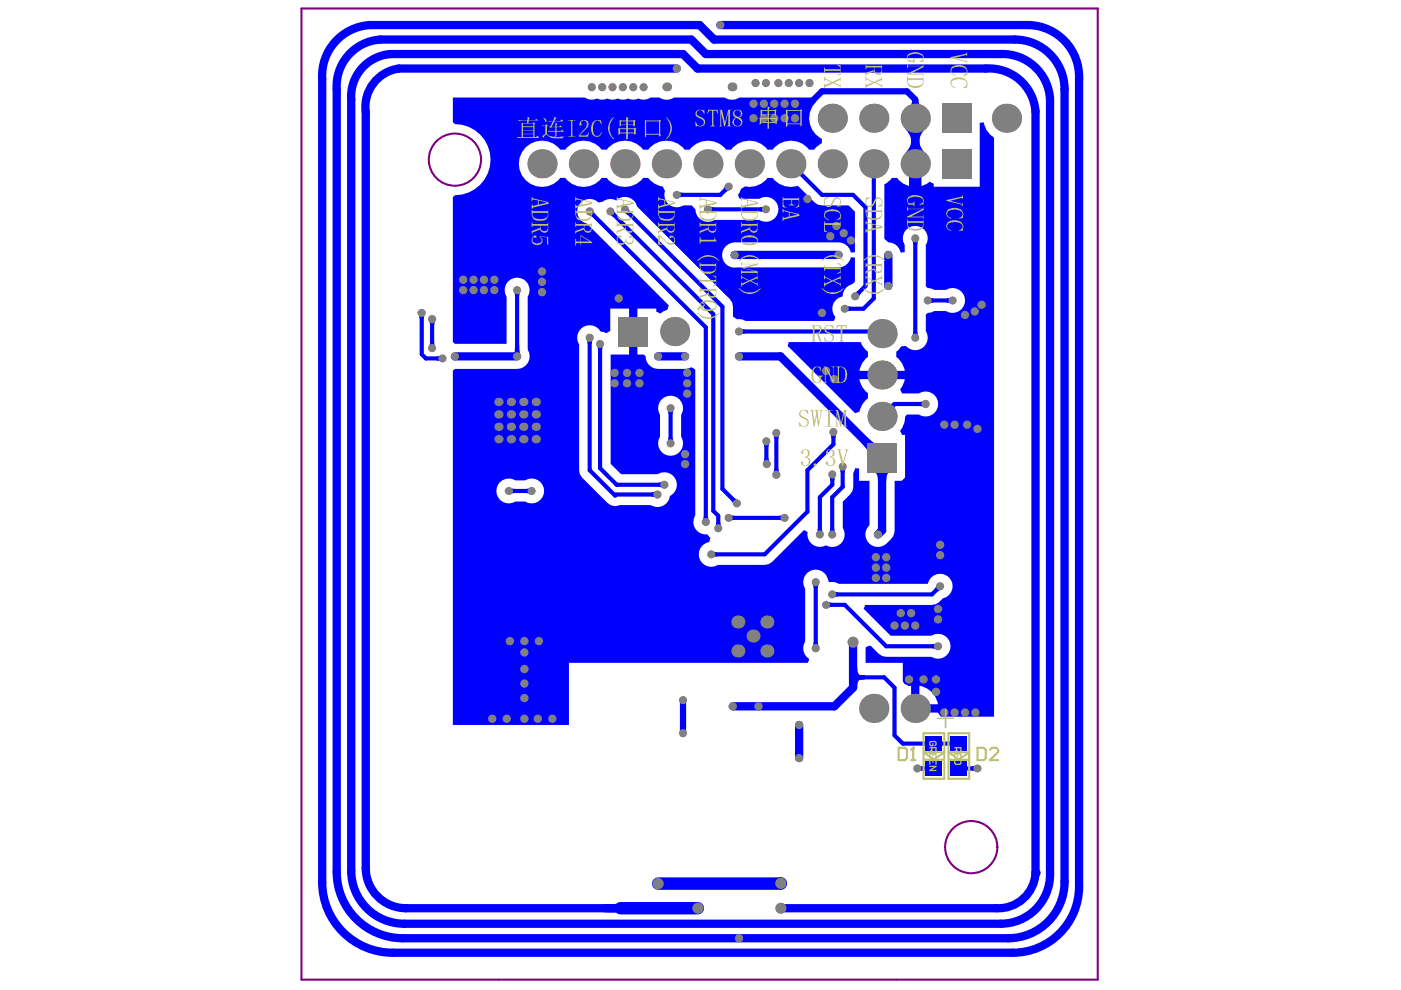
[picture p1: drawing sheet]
<svg xmlns="http://www.w3.org/2000/svg" width="297mm" height="210mm" viewBox="0 0 297 210" stroke-linecap="round" stroke-linejoin="round" font-family="sans-serif">
<g fill="none" stroke="#800080" stroke-width=".44">
<path d="M63.9 1.8h168.8v205.9h-168.8z"/>
<circle cx="96.5" cy="33.9" r="5.5"/>
<circle cx="205.9" cy="179.6" r="5.5"/>
</g>
<g fill="#00f">
<path d="M200.7 63.3l.6-.2v1.2l-.6-.2z"/>
<path d="M195.1 162.3l.7 .2v.9l-.7 .1z"/>
<path d="M197.6 136.6l.7-.2v1.2l-.7-.1z"/>
<path d="M195 85.2l.6-.2v1.3l-.6-.2z"/>
<path d="M193.6 70.3h.9l.2 .7h-1.3z"/>
<path d="M197.3 63.1l.7 .2v.8l-.7 .2z"/>
<path d="M193.4 51.2h1.3l-.2 .6h-.9z"/>
<path d="M193.4 21.1h1.3l.1 .7 .2 .3h-1.9l.2-.3z"/>
<path d="M185.3 100.2h3.5a1.12 1.12 0 0 0-.9 1.4v.3h-1.8a1.61 1.61 0 0 0-.7-1.7z"/>
<path d="M188.7 85.6h.2l.4-.3 .7 .7-.3 .4v.3z"/>
<path d="M181.7 141.4a1.61 1.61 0 0 0 .8 1.8h.1v.8a1.12 1.12 0 0 0-.8 1.5l-.1 .3-1.7-2.2z"/>
<path d="M181.5 143l1.9 .2v.8l-1.9 .2z"/>
<path d="M178.1 99.5h1.2l-.2 .7h-.9z"/>
<path d="M179.7 64.9l.7 .1v.9l-.7 .2z"/>
<path d="M172.5 136.1h.9l.2 .7h-1.3z"/>
<path d="M175.8 127.6l.6 .2v.9l-.6 .1z"/>
<path d="M177.1 125.4l.6 .2v.9l-.6 .1z"/>
<path d="M172.3 124h1.3l-.2 .7h-.9z"/>
<path d="M173.4 112.1h.9l.1 .6h-1.2z"/>
<path d="M176 112.1h.9l.2 .6h-1.3z"/>
<path d="M175.9 101.2h1.2l-.2 .6h-.9z"/>
<path d="M176.1 92.2h1.2l-.2 .7h-.8z"/>
<path d="M165.1 109.4l.6-.2v1.2l-.6-.2z"/>
<path d="M164.2 99.4h.8l.2 .6h-1.2z"/>
<path d="M164 92.4h1.2l-.2 .7h-.8z"/>
<path d="M162 97.2l.9-.1 .2 .6-1.2 .1z"/>
<path d="M161.9 94.2h1.2l-.2 .6h-.9z"/>
<path d="M157.3 69.7l.6 .2v.8l-.6 .2z"/>
<path d="M161.1 43.9l.7-.1v1.2l-.7-.2z"/>
<path d="M155 106.1l.7-.6 .5 .4-.8 .8z"/>
<path d="M155.1 109.2l.6 .2v.8l-.6 .2z"/>
<path d="M150.7 43.8l.7 .1v.9l-.7 .2z"/>
<path d="M144.1 40.7l.7 .2v.9l-.7 .1z"/>
<path d="M138.1 104.4l.7-.2v1.3l-.7-.2z"/>
<path d="M139.6 102.3l.6-.1v1.2l-.6-.2z"/>
<path d="M132.5 45.3l.9-.9 .3 .6-.6 .6z"/>
<path d="M129.4 45.7l.9-.9 .3 .6-.6 .6z"/>
<path d="M124.4 72.2h1.2l-.1 .7h-.9z"/>
<path d="M126.6 73.5h1.2l-.1 .7h-.9z"/>
<path d="M125 45.7l.9-.9 .4 .6-.7 .6z"/>
<path d="M109.2 73h.9l.2 1.9h-1.3z"/>
<path d="M109.2 74.3h.9l.2 .6h-1.3z"/>
<path d="M109 62.1h1.2l-.1 .7h-.9z"/>
<path d="M91.2 72.5h.9l.1 .7h-1.2z"/>
<path d="M88.8 67h1.2l-.1 .6h-.9z"/>
<path d="M181.3 62l.6-.4 .6 .6-.3 .6z"/>
<path d="M151.8 110.7h.9l.2 .7h-1.2z"/>
<path d="M151.4 116.9l.7 .2v.9l-.7 .1z"/>
<path d="M153.6 39.6l.9 .8-.6 .4-.6-.7z"/>
<path d="M111.5 103.7l.6-.2v1.2l-.6-.2z"/>
<path d="M108.5 103.5l.6 .2v.8l-.6 .2z"/>
<path d="M91 68.3h1.2l-.1 .6h-.9z"/>
<path d="M92.5 75.6l.7-.2v1.2l-.7-.2z"/>
<path d="M206 162.5l.6-.2v1.2l-.6-.1z"/>
<path d="M182.7 94l1.2-1.3 .7 .7a1.46 1.46 0 0 0 1.8 .6l-2.5 2.5 .1-.2a2.61 2.61 0 0 0-1.3-2.3z"/>
<path d="M191.9 27.3h4.3a3.7 3.7 0 0 0-1.3 2.6h-1.7a3.7 3.7 0 0 0-1.3-2.6z"/>
<path d="M193.2 29.9h1.7a3.7 3.7 0 0 0 1.3 2.6h-4.3a3.7 3.7 0 0 0 1.3-2.6z"/>
<path d="M149.2 109.4h.9l.2 .7h-1.3z"/>
<path d="M127.9 191.7l2.7-.1v1.9l-2.7-.1z"/>
<path d="M141.7 92.7h.9l.2 .7h-1.2z"/>
<path d="M141.6 87.2h1.2l-.2 .6h-.9z"/>
<path d="M198.5 124.3l.8 .9-.6 .3-.6-.6z"/>
<path d="M96 20.7v5.2l.5 .4a7.5 7.5 0 0 1 7.5 7.6 7.5 7.5 0 0 1-7.5 7.5l-.5 .4v30.7l.5 .4h10.9l-.1-10.1a2.64 2.64 0 0 1 2.4-3.9 2.64 2.64 0 0 1 2.2 4v11.2a2.72 2.72 0 0 1-2.3 4.1h-13.1l-.5 .4v75.1h24.6v-13.2h50.7l.2-.8a2.61 2.61 0 0 1-.8-3.7v-11.3a2.65 2.65 0 0 1 1.2-3.7 2.65 2.65 0 0 1 3.6 1.7l.2 .7 1.4 .1 .7 .3 19-.1a2.64 2.64 0 0 1 4.4-1.3 2.64 2.64 0 0 1-1.3 4.5l-1.5 1.2-.8 .2h-14.2l-.3 .8 5.7 5.7 8.8-.1a2.64 2.64 0 0 1 3.9 2.4 2.64 2.64 0 0 1-4 2.2h-9.6l-.9-.2-.7-.5-1.7-1.7-1 .3-.1 .2v3.1h7.9v4l.3 .4 1 .6 .5-.1v4.8h.9v.9h4.8l.6 .9h11.3v-122.8l-.9-.7-.8-1-.5-1.5h-.9v13.6h-9.7v-.6l-.9-.5-.6 .5-1.1 .5v-4.8h-2.7v4.8l-1.1-.5-1-.8-.4-.5h-1.1l-.4 .5-1.2 .9v11.5l.8 .8 .7 .1a2.6 2.6 0 0 1 1.9 2h.9v-1.6a2.64 2.64 0 0 1 2.3-4 2.64 2.64 0 0 1 2.2 4v8.8l.4 .4 1.4 .4h2.5a2.64 2.64 0 0 1 4 2.2 2.64 2.64 0 0 1-4 2.2h-2.5l-1.4 .4-.4 .4v3.5a2.64 2.64 0 0 1-.6 3.5 2.64 2.64 0 0 1-3.6-.3l-1 .1-1.1 1.1v1.1l.5 .3 .8 1.1 .5 1.5h-9.6l.6-1.5 .7-1.1 .5-.3v-1.1l-.5-.4-.7-1-.3-.7h-15.3l-.2 .9 14.3 14.2 .9-.3 .6-1.5 .7-1 .5-.3v-1.2a4.4 4.4 0 0 1-1.8-2.9h9.6l-.5 1.6-.5 .5 .5 .9h3.6a2.65 2.65 0 0 1 4 2.3 2.65 2.65 0 0 1-4.1 2.2h-2.5l-.4 .4-.1 1.3-.5 1.1-.5 .6 .5 .9h.6v9.7h-2.2v10.5a4.2 4.2 0 0 1-3.6 3.6 2.66 2.66 0 0 1-2.4-1.7 2.66 2.66 0 0 1 .7-3l-.1-9.4h-2.2v-2.6h-.8l-.4 1v2.9l-.2 .9-.5 .7-1.5 1.6v5.6a2.64 2.64 0 0 1-.4 3.2 2.64 2.64 0 0 1-3.2 .4 2.63 2.63 0 0 1-2.8-.1 2.63 2.63 0 0 1-1.1-2.7l-.7-.4-6.8 6.7-.7 .5-.9 .2h-9.9a2.63 2.63 0 0 1-3.9-1.3 2.63 2.63 0 0 1 2.1-3.6l.2-.9-.6-.7a2.62 2.62 0 0 1-2.6-1.2 2.62 2.62 0 0 1 0-2.8v-31l-.8-.4-1.3 .3-6.5-.1a2.66 2.66 0 0 1-1.9-2.5l-.4-.4h-1.4v-9.8h4v.7l.9 .4 .6-.5 .9-.3 .3-1-17.5-17.3a2.66 2.66 0 0 1-1.6-3.9 2.66 2.66 0 0 1 4.2-.6l1.2-.4a2.6 2.6 0 0 1 2.6 0 2.64 2.64 0 0 1 4.4 1.3l19.6 19.6 .5 .8 .2 .8v2.1l.9 .6h1.1l.7 .4h18.6l.4-.9a2.66 2.66 0 0 1 1.6-4.4 2.62 2.62 0 0 1 2-2.5l.6-.6v-5.1l-.9-.1v.2a2.66 2.66 0 0 1-2.6 2l-22 .1a2.68 2.68 0 0 1-2.7-2.8 2.68 2.68 0 0 1 2.7-2.6l22.7 .1a2.6 2.6 0 0 1 1.9 2h.9v-8.6l-1.4-1.3h-5.6l-.9-.2-.7-.5-3.5-3.5-.3 .1a4.8 4.8 0 0 1-5.1-1.8h-1.1l-.3 .5a4.8 4.8 0 0 1-4.4 1.3 1.69 1.69 0 0 0-1.2 1.4l-.3 .4 .4 .8h4.1a2.64 2.64 0 0 1 4 2.3 2.64 2.64 0 0 1-4 2.2l-9.6 .1a2.65 2.65 0 0 1-4-2.3l-.7-.8h-1.8a2.63 2.63 0 0 1-3-.2 2.63 2.63 0 0 1-.9-2.9l-.5-1a4.4 4.4 0 0 1-3-1.8h-1.2l-.3 .5a4.9 4.9 0 0 1-7.3-.5h-1.1l-.4 .5a4.9 4.9 0 0 1-7.3-.5h-1.1l-.4 .5a4.9 4.9 0 0 1-7.1-.1 4.9 4.9 0 0 1 .4-7.1 4.9 4.9 0 0 1 7.1 .7h1.1l.3-.4a4.9 4.9 0 0 1 7.4 .4h1.1l.3-.4a4.9 4.9 0 0 1 7.3 .4h1.2l.3-.4a4.9 4.9 0 0 1 7.3 .4h1.1l.4-.4a4.9 4.9 0 0 1 7.3 .4h1.1l.4-.4a4.9 4.9 0 0 1 7.3 .4h1.1l.4-.4a4.9 4.9 0 0 1 7.3 .4h1.1l.4-.4 1.3-.9v-1l-.3-.1a4.9 4.9 0 0 1-1-7.7l-.3-.9h-16a2.63 2.63 0 0 1-3 0h-10.8l-.2 .1a2.68 2.68 0 0 1-2.9-.1l-2 .1a2.57 2.57 0 0 1-2.4 .1 2.45 2.45 0 0 1-2.2 0 2.45 2.45 0 0 1-2.2 0 2.45 2.45 0 0 1-2.2 0 2.45 2.45 0 0 1-2.2 0 2.52 2.52 0 0 1-2.6-.2zM140.3 84.7a2.64 2.64 0 0 1 3.5-.2 2.64 2.64 0 0 1 .6 3.4v4.7a2.64 2.64 0 0 1-2.2 4 2.64 2.64 0 0 1-2.3-4v-4.7a2.62 2.62 0 0 1 .4-3.2zM123.1 69.7a2.66 2.66 0 0 1 4.2 .6l1.2 .3 .9-.4v-4.8h4v9.8h-3.9v23.1l2.2 2.2h7.7a2.64 2.64 0 0 1 3.8 1 2.64 2.64 0 0 1-1.2 3.7 2.62 2.62 0 0 1-4 1.9h-6.6a2.18 2.18 0 0 1-2.6-.4l-5.4-5.4-.4-.7-.2-.9v-26.7a2.62 2.62 0 0 1 .3-3.3zM106 102.2a2.62 2.62 0 0 1 3.3-.3h2a2.64 2.64 0 0 1 4.1 2.2 2.64 2.64 0 0 1-4.1 2.2h-2a2.64 2.64 0 0 1-3.5-.6 2.64 2.64 0 0 1 .2-3.5zM194.9 145.4a4.7 4.7 0 0 1 4 3.9h-4z"/>
</g>
<g fill="none" stroke="#00f" stroke-width="1.8">
<path d="M68.3 16.7v170.3M71.4 18.9v166M144.8 11.5l3.1 3M225.7 18.9v168.1M228.8 16.7v171.3M74.5 21.1v163.5M77.5 23.8v160.2M194.1 25.1v9.6M222.6 21.1v164.3M155.8 54v.1M188.3 54v6.6M204.2 56.2v.9"/>
<path d="M205 66.3l-.4 .5M207.2 60.2v4.8M208.1 60.2v4.8M187 97.1v15.3l-.9 .9M180.9 136.1v9.7M169.4 153.7v7"/>
</g>
<g fill="none" stroke="#00f" stroke-width=".88">
<path d="M154.5 39.6l-1.8 1.7M180.9 41.3l2.6 2.6v16.7l-2.2 2.2M194.1 50.5v21.1M89 66.3h.4v8.8l.9 .9M91.6 67.7v6.1M109.6 61.5v14.1M125 71.6v28.1M127.2 72.9v26.4M151.2 66.6v41.7l1.1 1.1v2.6M153.2 65v38.7l3 3M179.1 65.5h4M186.6 70.3l.4 .4"/>
<path d="M142.2 86.5v7.5M162.5 93.6l.1 4.8M164.6 91.8v8.9M176.7 91.6v2.6M178.7 98.9v4.3M189.7 85.7l-2.7 2.6M130.6 104.9l-.2 .2M130.8 102.8h.1M176.4 105.4v7.9M176.5 100.6v2.2l-2.7 2.6v7.9M192.7 100.1v.9M194.9 101l-1.5 1.5h-.6"/>
<path d="M172.9 123.4v14M187.5 143.6l2.2 2.2v10.1l1.7 1.8M194.5 162.9h3.5"/>
</g>
<path d="M194.1 21.1v4M144.8 148.4v7.1" fill="none" stroke="#00f" stroke-width="1.3"/>
<path d="M165.6 187.3h-.1" fill="none" stroke="#00f" stroke-width="2.6"/>
<circle cx="219.6" cy="185.1" r=".88" fill="#00f"/>
<g fill="none" stroke="#00f" stroke-width=".88">
<path d="M167.7 34.7l6.6 6.6h6.6M185.3 34.7v28.6l-2.2 2.2M125 44.8l24.6 24.6v41.3M129.4 44.8l21.8 21.8M132.5 44.4l20.7 20.6M143.5 41.3h9.2M150.1 44.4h12.3M90.3 76h3.5M156.7 70.3h29.9M196.7 63.7h5.3M125 99.7l5.4 5.4M127.2 99.3l3.6 3.5"/>
<path d="M176.7 94.2l-5.5 5.5v8.8l-9.1 9h-11.3M189.7 85.7h6.6M107.9 104.1h4.8M130.6 104.9h8.8M130.8 102.8h10.1M154.5 109.8h11.9M178.7 103.2l-2.3 2.2M192.2 103.3v5.6M192.7 101l-2.2 2.2M193.4 102.5l-1.2 1.2M175.1 128.2h4l8.8 8.8h11M199.3 124.3l-1.7 1.7h-21.2"/>
<path d="M180.9 143.6h6.6M191.4 157.7h11.9M203.3 162.9h3.9"/>
</g>
<g fill="none" stroke="#00f" stroke-width="1.8">
<path d="M68.3 16.7a10.8 10.8 0 0 1 10.1-11.4h69.9l3.1 3.1h63.8a10.5 10.5 0 0 1 10.5 10.5M71.4 18.9a9.9 9.9 0 0 1 9.2-10.5h66l3 3.1h62.5a10.1 10.1 0 0 1 10.5 9.6M143.5 14.5h-58.9a8.2 8.2 0 0 0-7.1 9.3M144.8 11.5h-62a9 9 0 0 0-8.3 9.6M147.9 14.5h61.1a9.9 9.9 0 0 1 10.6 9.2v161.4a7.9 7.9 0 0 1-8.3 7.5h-45.7M152.7 5.3h65.5a11 11 0 0 1 10.6 11.4M155.8 54h22M204.2 56.2l3.9 4M204.2 57.1l3 3.1M96.5 75.6h13.1M139.5 75.6h5.8M156.7 75.6h8.8l21.5 21.5"/>
<path d="M207.2 65l-1.3 1.3h-.9M208.1 65l-1.7 1.8h-1.8M180.9 145.8l-4 4h-21.5M68.3 187a15 15 0 0 0 15 15h131.4a14 14 0 0 0 14.1-14M71.4 184.9a14 14 0 0 0 14 14h128.3a12 12 0 0 0 12-11.9M74.5 184.6a11.2 11.2 0 0 0 11.2 11.3h126.5a10.5 10.5 0 0 0 10.4-10.5M77.5 184a8.5 8.5 0 0 0 8.6 8.6h45.4"/>
</g>
<path d="M194.1 21.1l-1.8-1.7h-18l-4 3.9" fill="none" stroke="#00f" stroke-width="1.3"/>
<path d="M131.5 192.6h16.5M139.5 187.3h26" fill="none" stroke="#00f" stroke-width="2.6"/>
<g fill="#808080">
<circle cx="196.3" cy="85.7" r=".88"/>
<circle cx="165" cy="17.6" r=".88"/>
<circle cx="162.4" cy="17.6" r=".88"/>
<circle cx="171.6" cy="17.6" r=".88"/>
<circle cx="169.4" cy="17.6" r=".88"/>
<circle cx="167.2" cy="17.6" r=".88"/>
<circle cx="160.2" cy="17.6" r=".88"/>
<circle cx="140.9" cy="102.8" r=".88"/>
<circle cx="139.4" cy="104.9" r=".88"/>
<circle cx="114.9" cy="57.6" r=".88"/>
<circle cx="200.2" cy="151.1" r=".88"/>
<circle cx="202.4" cy="151.1" r=".88"/>
<circle cx="204.6" cy="151.1" r=".88"/>
<circle cx="206.8" cy="151.1" r=".88"/>
<circle cx="131.2" cy="63.3" r=".88"/>
<circle cx="114.9" cy="59.8" r=".88"/>
<circle cx="114.9" cy="61.9" r=".88"/>
<circle cx="98.2" cy="59.3" r=".88"/>
<circle cx="98.2" cy="61.5" r=".88"/>
<circle cx="100.4" cy="61.5" r=".88"/>
<circle cx="100.4" cy="59.3" r=".88"/>
<circle cx="102.6" cy="59.3" r=".88"/>
<circle cx="102.6" cy="61.5" r=".88"/>
<circle cx="104.8" cy="59.3" r=".88"/>
<circle cx="125.5" cy="18.5" r=".88"/>
<circle cx="127.7" cy="18.5" r=".88"/>
<circle cx="129.9" cy="18.5" r=".88"/>
<circle cx="132.1" cy="18.5" r=".88"/>
<circle cx="134.3" cy="18.5" r=".88"/>
<circle cx="136.5" cy="18.5" r=".88"/>
<circle cx="194.5" cy="162.9" r=".87"/>
<circle cx="207.2" cy="162.9" r=".87"/>
<circle cx="89.4" cy="66.3" r=".87"/>
<circle cx="91.6" cy="67.7" r=".88"/>
<circle cx="91.6" cy="73.8" r=".87"/>
<circle cx="93.8" cy="76" r=".87"/>
<circle cx="159.8" cy="22" r=".88"/>
<circle cx="162" cy="22" r=".88"/>
<circle cx="164.2" cy="22" r=".88"/>
<circle cx="166.4" cy="22" r=".88"/>
<circle cx="168.6" cy="22" r=".88"/>
<circle cx="159.8" cy="25.1" r=".88"/>
<circle cx="162" cy="25.1" r=".88"/>
<circle cx="164.2" cy="25.1" r=".88"/>
<circle cx="166.4" cy="25.1" r=".88"/>
<circle cx="168.6" cy="25.1" r=".88"/>
<circle cx="150.1" cy="44.4" r=".87"/>
<circle cx="132.5" cy="44.4" r=".87"/>
<circle cx="125" cy="44.8" r=".88"/>
<circle cx="154.5" cy="39.6" r=".87"/>
<circle cx="143.5" cy="41.3" r=".87"/>
<circle cx="125" cy="71.6" r=".88"/>
<circle cx="162.4" cy="44.4" r=".87"/>
<circle cx="129.4" cy="44.8" r=".87"/>
<circle cx="127.2" cy="72.9" r=".87"/>
<circle cx="204.6" cy="66.8" r=".88"/>
<circle cx="206.7" cy="66" r=".88"/>
<circle cx="96.5" cy="75.6" r=".88"/>
<circle cx="152.7" cy="5.3" r=".87"/>
<circle cx="143.5" cy="14.5" r=".88"/>
<circle cx="175.1" cy="78.6" r=".88"/>
<circle cx="176.9" cy="80.4" r=".88"/>
<circle cx="174.3" cy="66.3" r=".88"/>
<circle cx="178.9" cy="49.4" r=".88"/>
<circle cx="180.4" cy="51" r=".88"/>
<circle cx="176" cy="50.1" r=".88"/>
<circle cx="171.2" cy="42.2" r=".88"/>
<circle cx="177.3" cy="47.9" r=".88"/>
<circle cx="188.3" cy="60.6" r=".87"/>
<circle cx="188.3" cy="54" r=".87"/>
<circle cx="194.1" cy="50.5" r=".87"/>
<circle cx="179.1" cy="65.5" r=".87"/>
<circle cx="149.6" cy="110.7" r=".87"/>
<circle cx="162.6" cy="98.4" r=".88"/>
<circle cx="162.5" cy="93.6" r=".87"/>
<circle cx="156.7" cy="70.3" r=".87"/>
<circle cx="155.8" cy="54.1" r=".87"/>
<circle cx="156.7" cy="75.6" r=".87"/>
<circle cx="164.6" cy="100.7" r=".88"/>
<circle cx="164.6" cy="91.8" r=".87"/>
<circle cx="181.3" cy="62.8" r=".87"/>
<circle cx="177.8" cy="54" r=".88"/>
<circle cx="176.7" cy="91.6" r=".87"/>
<circle cx="199.3" cy="115.5" r=".88"/>
<circle cx="145.3" cy="96.3" r=".88"/>
<circle cx="160.8" cy="149.8" r=".88"/>
<circle cx="155.4" cy="149.8" r=".88"/>
<circle cx="173.8" cy="113.3" r=".87"/>
<circle cx="172.9" cy="123.4" r=".87"/>
<circle cx="175.1" cy="128.2" r=".87"/>
<circle cx="176.4" cy="126" r=".87"/>
<circle cx="176.4" cy="113.3" r=".87"/>
<circle cx="145.7" cy="79.1" r=".88"/>
<circle cx="145.7" cy="81.3" r=".88"/>
<circle cx="145.7" cy="83.5" r=".88"/>
<circle cx="145.3" cy="98.4" r=".88"/>
<circle cx="142.2" cy="86.5" r=".87"/>
<circle cx="142.2" cy="94" r=".87"/>
<circle cx="135.6" cy="79.1" r=".88"/>
<circle cx="132.9" cy="79.1" r=".88"/>
<circle cx="130.3" cy="79.1" r=".88"/>
<circle cx="130.3" cy="81.3" r=".88"/>
<circle cx="132.9" cy="81.3" r=".88"/>
<circle cx="135.6" cy="81.3" r=".88"/>
<circle cx="185.7" cy="122.5" r=".88"/>
<circle cx="187.9" cy="122.5" r=".88"/>
<circle cx="185.7" cy="118.1" r=".88"/>
<circle cx="187.9" cy="118.1" r=".88"/>
<circle cx="185.7" cy="120.3" r=".88"/>
<circle cx="187.9" cy="120.3" r=".88"/>
<circle cx="199.3" cy="117.7" r=".88"/>
<circle cx="191.9" cy="132.6" r=".88"/>
<circle cx="189.7" cy="132.6" r=".88"/>
<circle cx="191" cy="130" r=".88"/>
<circle cx="193.2" cy="130" r=".88"/>
<circle cx="194.1" cy="132.6" r=".88"/>
<circle cx="198.9" cy="129.1" r=".88"/>
<circle cx="198.9" cy="131.3" r=".88"/>
<circle cx="198.4" cy="146.7" r=".88"/>
<circle cx="195.8" cy="144" r=".88"/>
<circle cx="198.4" cy="144" r=".88"/>
<circle cx="139.5" cy="187.3" r="1.19"/>
<circle cx="148" cy="192.6" r="1.19"/>
<circle cx="165.6" cy="192.6" r="1.19"/>
<circle cx="165.6" cy="187.3" r="1.19"/>
<circle cx="180.9" cy="136.1" r="1.19"/>
<circle cx="144.8" cy="155.5" r=".87"/>
<circle cx="144.8" cy="148.4" r=".87"/>
<circle cx="169.4" cy="160.7" r=".87"/>
<circle cx="169.4" cy="153.7" r=".87"/>
<circle cx="112.7" cy="104.1" r=".87"/>
<circle cx="107.9" cy="104.1" r=".87"/>
<circle cx="198.9" cy="137" r=".87"/>
<circle cx="156.2" cy="106.7" r=".87"/>
<circle cx="154.5" cy="109.8" r=".87"/>
<circle cx="166.4" cy="109.8" r=".87"/>
<circle cx="152.3" cy="112" r=".87"/>
<circle cx="172.9" cy="137.4" r=".88"/>
<circle cx="150.8" cy="117.5" r=".87"/>
<circle cx="178.7" cy="98.9" r=".87"/>
<circle cx="176.5" cy="100.6" r=".87"/>
<circle cx="109.6" cy="75.6" r=".88"/>
<circle cx="109.6" cy="61.5" r=".87"/>
<circle cx="139.5" cy="75.6" r=".87"/>
<circle cx="145.3" cy="75.6" r=".87"/>
<circle cx="186.1" cy="113.3" r=".87"/>
<circle cx="156.7" cy="198.9" r=".88"/>
<circle cx="199.3" cy="124.3" r=".87"/>
<circle cx="114.3" cy="135.9" r=".88"/>
<circle cx="111.2" cy="135.9" r=".88"/>
<circle cx="108.1" cy="135.9" r=".88"/>
<circle cx="111.2" cy="138.3" r=".88"/>
<circle cx="111.2" cy="152.4" r=".88"/>
<circle cx="114" cy="152.4" r=".88"/>
<circle cx="117.1" cy="152.4" r=".88"/>
<circle cx="107.4" cy="152.4" r=".88"/>
<circle cx="104.4" cy="152.4" r=".88"/>
<circle cx="111.2" cy="148" r=".88"/>
<circle cx="111.2" cy="144.9" r=".88"/>
<circle cx="111.2" cy="141.9" r=".88"/>
<circle cx="192.7" cy="144" r=".88"/>
<circle cx="194.1" cy="71.6" r=".87"/>
<circle cx="196.7" cy="63.7" r=".87"/>
<circle cx="202" cy="63.7" r=".87"/>
<circle cx="208.1" cy="64.6" r=".88"/>
<circle cx="104.8" cy="61.5" r=".88"/>
<circle cx="200.2" cy="90" r=".88"/>
<circle cx="202.4" cy="90" r=".88"/>
<circle cx="207.2" cy="90.9" r=".88"/>
<circle cx="205" cy="90" r=".88"/>
<circle cx="159.7" cy="134.9" r="1.38"/>
<circle cx="111" cy="93.1" r=".88"/>
<circle cx="111" cy="85.2" r=".88"/>
<circle cx="111" cy="87.9" r=".88"/>
<circle cx="105.7" cy="93.1" r=".88"/>
<circle cx="105.7" cy="85.2" r=".88"/>
<circle cx="105.7" cy="87.9" r=".88"/>
<circle cx="155.2" cy="18.4" r=".95"/>
<circle cx="141.4" cy="18.4" r=".95"/>
<circle cx="111" cy="90.5" r=".88"/>
<circle cx="105.7" cy="90.5" r=".88"/>
<circle cx="113.6" cy="93.1" r=".88"/>
<circle cx="108.3" cy="93.1" r=".88"/>
<circle cx="113.6" cy="85.2" r=".88"/>
<circle cx="113.6" cy="87.9" r=".88"/>
<circle cx="108.3" cy="85.2" r=".88"/>
<circle cx="108.3" cy="87.9" r=".88"/>
<circle cx="213.4" cy="25.1" r="3.1"/>
<circle cx="187" cy="70.7" r="3.1"/>
<circle cx="187" cy="79.5" r="3.1"/>
<circle cx="187" cy="88.3" r="3.1"/>
<circle cx="185.3" cy="25.1" r="3.1"/>
<circle cx="194.1" cy="25.1" r="3.1"/>
<circle cx="162.6" cy="131.9" r="1.38"/>
<circle cx="156.4" cy="138" r="1.38"/>
<circle cx="162.6" cy="138" r="1.38"/>
<circle cx="156.4" cy="131.9" r="1.38"/>
<circle cx="113.6" cy="90.5" r=".88"/>
<circle cx="108.3" cy="90.5" r=".88"/>
<circle cx="185.3" cy="150.2" r="3.1"/>
<circle cx="194.1" cy="150.2" r="3.1"/>
<circle cx="185.3" cy="34.7" r="3.1"/>
<circle cx="194.1" cy="34.7" r="3.1"/>
<circle cx="158.9" cy="34.7" r="3.1"/>
<circle cx="167.7" cy="34.7" r="3.1"/>
<circle cx="150.1" cy="34.7" r="3.1"/>
<circle cx="123.7" cy="34.7" r="3.1"/>
<circle cx="132.5" cy="34.7" r="3.1"/>
<circle cx="141.3" cy="34.7" r="3.1"/>
<circle cx="143.1" cy="70.3" r="3.1"/>
<circle cx="176.5" cy="25.1" r="3.1"/>
<circle cx="176.5" cy="34.7" r="3.1"/>
<circle cx="114.9" cy="34.7" r="3.1"/>
</g>
<g fill="#808080">
<path d="M183.9 94h6.2v6.2h-6.2z" fill-rule="evenodd"/>
<path d="M131.1 67.2h6.3v6.2h-6.3z" fill-rule="evenodd"/>
<path d="M199.7 22h6.3v6.2h-6.3z" fill-rule="evenodd"/>
<path d="M199.7 31.6h6.3v6.2h-6.3z" fill-rule="evenodd"/>
</g>
<g fill="#00f">
<path d="M201.5 161.4h3.5v3.1h-3.5z" fill-rule="evenodd"/>
<path d="M201.5 156.1h3.5v3.1h-3.5z" fill-rule="evenodd"/>
<path d="M196.3 161.4h3.5v3.1h-3.5z" fill-rule="evenodd"/>
<path d="M196.3 156.1h3.5v3.1h-3.5z" fill-rule="evenodd"/>
</g>
<path d="M195.8 155.5h4.4v9.6h-4.4zM195.8 159.5l2.3 1.6M196 159.5h4.1M200.2 159.5l-2.3 1.6M201.1 155.5h4.4v9.6h-4.4zM201.1 159.5l2.3 1.6M201.2 159.5h4.2M205.5 159.5l-2.3 1.6M195.9 161.1h4.2M201.2 161.1h4.2" fill="none" stroke="#c0c073" stroke-width=".44"/>
<g fill="#c0c073">
<path d="M165.9 41.8h.2v.3h3.3v-.3v2l-.7 .3v-.2l.7-.5-.1-1h-1.4v.7a.31 .31 0 0 0 .2 .3 .31 .31 0 0 0 .4 0v.2h-1.3v-.2a.35 .35 0 0 0 .4 0 .35 .35 0 0 0 .2-.4v-.6h-1.6l-.1 1 .2 .3 .5 .4-.9-.2z"/>
<path d="M165.9 44.3h.2l.1 .3 3.2 .8 .1 .4-3.3 .7-.1 .3h-.2v-.9h.2v.3l1.1-.3v-.9l-.8-.1a.2 .2 0 0 0-.2-.1 .2 .2 0 0 0-.1 .2h-.2zM167.4 45v.9l1.7-.4z"/>
</g>
<path d="M207.2 158.5h1.4l.4 .5v1.7l-.4 .5h-1.4zM209.9 159l.4-.5h.9l.4 .5v.4l-1.7 1.8h1.7" fill="none" stroke="#c0c073" stroke-width=".44"/>
<path d="M202.4 158.5h1.3v.7l-.2 .2h-.4l-.3-.2v-.7M202.8 159l-.4 .4M203.1 159.9v.4M202.4 160.7v-.8h1.3v.8M202.4 161.2h1.3v.6l-.2 .2h-.9l-.2-.2z" fill="none" stroke="#c0c073" stroke-width=".26"/>
<g fill="#c0c073">
<path d="M200.7 42.4l3.2-.7 .3-.3v.8l-.4-.2-2.4 .6 2.4 .7 .4-.3v.7l-.4-.3-3.1-.8z"/>
<path d="M200.8 44.6l.1-.1a2.48 2.48 0 0 1 3.2 .3l.2 .4v1l-.9 .2-.1-.2a.79 .79 0 0 0 .8-.8 .79 .79 0 0 0-.8-.8l-.3-.1a2.61 2.61 0 0 0-2.1 .5 .88 .88 0 0 0 .8 1.2l-.1 .2a1.16 1.16 0 0 1-.8-1.8z"/>
<path d="M200.8 47.2h.1a2.48 2.48 0 0 1 3.2 .2l.2 .5v.9l-.9 .2-.1-.2a.79 .79 0 0 0 .8-.8 .79 .79 0 0 0-.8-.8h-.3a2.61 2.61 0 0 0-2.1 .4 .88 .88 0 0 0 .8 1.2l-.1 .2a1.16 1.16 0 0 1-.8-1.8z"/>
<path d="M201.5 12.1l3.3-.7 .3-.3v.8l-.4-.2-2.4 .6 2.4 .7 .4-.3v.7l-.4-.3-3.2-.8z"/>
<path d="M201.7 14.3l.1-.1a2.48 2.48 0 0 1 3.2 .3l.1 .4v1l-.8 .2-.1-.2a.79 .79 0 0 0 .8-.8 .79 .79 0 0 0-.8-.8l-.3-.1a2.61 2.61 0 0 0-2.1 .5 .88 .88 0 0 0 .8 1.2l-.1 .2a1.16 1.16 0 0 1-.8-1.8z"/>
<path d="M201.7 16.9h.1a2.48 2.48 0 0 1 3.2 .2l.1 .5v.9l-.8 .2-.1-.2a.79 .79 0 0 0 .8-.8 .79 .79 0 0 0-.8-.8h-.3a2.61 2.61 0 0 0-2.1 .4 .88 .88 0 0 0 .8 1.2l-.1 .2a1.16 1.16 0 0 1-.8-1.8z"/>
</g>
<path d="M197.1 158.5h1.3v.7l-.2 .2h-.4l-.2-.2v-.7M197.6 159l-.5 .4M197.8 157.7v.4h-.5l-.2-.2v-.5l.2-.2h.9l.2 .2v.5l-.2 .2M197.8 159.9v.4M197.1 160.7v-.8h1.3v.8M197.1 162v-.8h1.3v.8M197.1 162.5h1.3l-1.3 .9h1.3M197.8 161.2v.4" fill="none" stroke="#c0c073" stroke-width=".26"/>
<g fill="#c0c073">
<path d="M192.5 41.9l.9-.5a2.35 2.35 0 0 1 2.3 .7l.2 .2-.2 .7 .2 .3-1 .2v-.2a.71 .71 0 0 0 .7-.4 .71 .71 0 0 0-.1-.8l-.3-.1a2.36 2.36 0 0 0-2.7 .3v.6l.3 .2h.7l.4-.4v1l-.3-.3h-1.1l.1-.1a1.2 1.2 0 0 1-.1-1.4z"/>
<path d="M192.3 43.9h.2l.1 .4h3l.2-.4v.6l-2.7 1.4h2.6l.1-.3v.9l-.2-.4h-3.3v-.2l3.1-1.5-2.8-.1-.1 .4h-.2z"/>
<path d="M192.5 11.6l.9-.4a2.35 2.35 0 0 1 2.3 .6l.2 .2-.2 .7 .2 .3-1 .2v-.2a.71 .71 0 0 0 .7-.4 .71 .71 0 0 0-.1-.8l-.3-.1a2.36 2.36 0 0 0-2.7 .3v.6l.3 .2h.7l.4-.4v1l-.3-.3h-1.1l.1-.1a1.2 1.2 0 0 1-.1-1.4z"/>
<path d="M192.3 13.6h.2l.1 .4h3l.2-.4v.6l-2.7 1.4h2.6l.1-.3v.9l-.2-.4h-3.3v-.2l3.1-1.5h-2.8l-.1 .3h-.2z"/>
<path d="M130.8 50.3l.4-.2a.28 .28 0 0 1 .4-.1 .28 .28 0 0 1 0 .4 .28 .28 0 0 1-.4-.1 .74 .74 0 0 0-.1 1 .74 .74 0 0 0 .9 .2l.4-.1 .2-.7h.2a.69 .69 0 0 0 .9 .8 .69 .69 0 0 0 .2-1.2h-.2a.22 .22 0 0 1-.3 0 .22 .22 0 0 1 0-.3 .22 .22 0 0 1 .3 .1 .89 .89 0 0 1 .6 1.1 .89 .89 0 0 1-1.2 .5l-.4-.5a1.02 1.02 0 0 1-1.4 .7 1.02 1.02 0 0 1-.5-1.5z"/>
<path d="M183.5 16.3h.2l.1 .4 1.5 .7 1.5-.7 .2-.4v.9l-.1-.2h-.2l-1.1 .5 1.2 .6 .2-.3v.8l-.2-.3-1.4-.7-1.7 .8v.3h-.2v-.9l.4 .2 1.2-.5-1.1-.6a.2 .2 0 0 0-.2 0 .2 .2 0 0 0-.1 .2h-.2z"/>
<path d="M174.7 14.3h.2v.4h3a.27 .27 0 0 0 .3-.3 .27 .27 0 0 0-.2-.3l-.6-.4 .8 .2v1.9l-.8 .2a.92 .92 0 0 0 .7-1h-3.1l-.1 .4h-.2z"/>
<path d="M174.7 16.3h.2l.1 .4 1.5 .7 1.6-.7 .1-.3v.8l-.1-.2h-.2l-1.1 .6 1.1 .5h.2l.1-.3v.8l-.1-.3-1.5-.6-1.7 .7v.3h-.2v-.9l.4 .2 1.2-.5-1.2-.6-.4 .2z"/>
<path d="M200.3 150.2h.4v2h1.6v.2h-1.6v2h-.4v-2h-1.7v-.2h1.7z"/>
<path d="M192.5 47.2a1.2 1.2 0 0 0 1.3 1.4 2.12 2.12 0 0 0 1.8-.7v-.7zM192.3 46.5h.2v.4h3.2l.1-.3v.9a1.36 1.36 0 0 1-1.5 1.4h-.2a1.47 1.47 0 0 1-1.7-1z"/>
<path d="M192.5 16.9a1.2 1.2 0 0 0 1.3 1.4 2.12 2.12 0 0 0 1.8-.6v-.8zM192.3 16.2h.2v.4h3.2l.1-.3v.9a1.36 1.36 0 0 1-1.5 1.4h-.2a1.47 1.47 0 0 1-1.7-1z"/>
<path d="M157.1 41.8h.2l.1 .3 3.2 .8 .1 .3-3.2 .8-.4 .3v-.9h.2v.2l1.1-.2v-.9l-1.1-.2v.3h-.2zM158.6 42.5v.9l1.7-.4z"/>
<path d="M157.3 45.2a.94 .94 0 0 0 1.1 1.2 1.9 1.9 0 0 0 2.1-.6v-.7zM157.1 44.5h.2v.3h3.3v-.3v1a1.42 1.42 0 0 1-1.7 1.3 1.56 1.56 0 0 1-1.6-.8l-.2-.5z"/>
<path d="M157.1 47.2h.2l.1 .3h3.1l.1-.3v1.2a.85 .85 0 0 1-.7 .9 .85 .85 0 0 1-.9-.7l-1.7 .7v.2h-.2v-.5l1.9-.7v-.4h-1.7v.2h-.2zM159.1 47.9v.4a.76 .76 0 0 0 .9 .7 .76 .76 0 0 0 .5-1.1z"/>
<path d="M157.4 50.7a.67 .67 0 0 0 .8 .8l1.2 .1 .6-.1a.53 .53 0 0 0 .6-.6 .53 .53 0 0 0-.7-.5l-1.6-.1zM157.4 50.3l.3-.2a2.82 2.82 0 0 1 2.9 .5 1.03 1.03 0 0 1-.9 1.3l-.5 .1a1.67 1.67 0 0 1-2.1-1z"/>
<path d="M130.8 41.8h.1l.1 .3 3.3 .8 .1 .3-3.3 .8-.3 .3v-.9h.1v.2l1.2-.2v-.9l-1.2-.2v.3h-.1zM132.2 42.5v.9l1.7-.4z"/>
<path d="M130.9 45.2a.94 .94 0 0 0 1.1 1.2 1.9 1.9 0 0 0 2.1-.6v-.7zM130.8 44.5h.1v.3h3.3l.1-.3v1a1.42 1.42 0 0 1-1.8 1.3 1.56 1.56 0 0 1-1.6-.8l-.1-.5z"/>
<path d="M130.8 47.2h.1l.1 .3h3.1l.2-.3v1.2a.85 .85 0 0 1-.7 .9 .85 .85 0 0 1-1-.7l-1.7 .7v.2h-.1v-.5l1.8-.7v-.4h-1.7v.2h-.1zM132.7 47.9v.4a.76 .76 0 0 0 1 .7 .76 .76 0 0 0 .4-1.1z"/>
<path d="M122 41.8h.1l.1 .3 3.3 .8 .1 .3-3.3 .8-.3 .3v-.9h.1v.2l1.2-.2v-.9l-1.2-.2v.3h-.1zM123.5 42.5v.9l1.6-.4z"/>
<path d="M122.1 45.2a.94 .94 0 0 0 1.1 1.2 1.9 1.9 0 0 0 2.1-.6v-.7zM122 44.5h.1v.3h3.3l.1-.3v1a1.42 1.42 0 0 1-1.8 1.3 1.56 1.56 0 0 1-1.6-.8l-.1-.5z"/>
<path d="M122 47.2h.1l.1 .3h3.1l.2-.3v1.2a.85 .85 0 0 1-.7 .9 .85 .85 0 0 1-1-.7l-1.7 .7v.2h-.1v-.5l1.8-.7v-.4h-1.7v.2h-.1zM123.9 47.9v.4a.76 .76 0 0 0 1 .7 .76 .76 0 0 0 .4-1.1z"/>
<path d="M122 50.7h.1l.1 .5h.9l.1-1.3 2.4 1.5v.1h-2.4v.6l-.1-.6h-.9l-.1 .6h-.1zM123.2 50.1v1.1h1.8z"/>
<path d="M183.5 13.7h.2v.3h3.2l.1-.3v1.1a.85 .85 0 0 1-.7 1.1 .85 .85 0 0 1-.9-.8l-1.6 .6-.1 .4h-.2v-.6l1.9-.7v-.5h-1.6l-.1 .4h-.2zM185.4 14.3v.5a.76 .76 0 0 0 .5 .7 .76 .76 0 0 0 .9-.2v-.2a.5 .5 0 0 0 0-.8z"/>
</g>
<path d="M190.5 158.5h1.4l.4 .5v1.7l-.4 .5h-1.4zM193.6 158.5v2.7M193.2 161.2h.9" fill="none" stroke="#c0c073" stroke-width=".44"/>
<circle cx="193.6" cy="158.5" r=".22" fill="#c0c073"/>
<path d="M193.6 158.5l-.4 .5" fill="none" stroke="#c0c073" stroke-width=".44"/>
<g fill="#c0c073">
<path d="M183 55.2l.4-.3a2.77 2.77 0 0 1 4.2 .2l.1 .1-.1 .1-.4-.2a3.3 3.3 0 0 0-4.1 .2z"/>
<path d="M183.5 58.4h.2l.1 .3 1.5 .7 1.6-.7 .1-.3v.9l-.1-.2h-.2l-1.1 .4 1.2 .7 .2-.3v.8l-.2-.4-1.4-.7-1.7 .9v.3h-.2v-.9l.4 .2 1.2-.6-1.1-.5a.2 .2 0 0 0-.2-.1 .2 .2 0 0 0-.1 .3h-.2z"/>
<path d="M183 61.2l.2-.1 .1 .2a3.2 3.2 0 0 0 3.3 .5l1-.7 .1 .1-.2 .3a2.76 2.76 0 0 1-2.8 .8l-.8-.3z"/>
<path d="M183.5 42l1-.2v.2a.83 .83 0 0 0-.8 .8 .83 .83 0 0 0 .8 .8 2.17 2.17 0 0 0 1-1.4 .94 .94 0 0 1 1.3-.1 .94 .94 0 0 1 .1 1.3l.2 .3-.9 .1v-.2a.76 .76 0 0 0 .7-.6 .76 .76 0 0 0-.5-.8h-.4l-.4 .5a1.36 1.36 0 0 1-1.4 1.2 1.06 1.06 0 0 1-.5-1.7z"/>
<path d="M174.7 42l1-.2v.2a.83 .83 0 0 0-.8 .8 .83 .83 0 0 0 .8 .8 2.17 2.17 0 0 0 1-1.4 .94 .94 0 0 1 1.3-.1 .94 .94 0 0 1 .1 1.3l.2 .3-.9 .1v-.2a.76 .76 0 0 0 .8-.6 .76 .76 0 0 0-.6-.8h-.4l-.4 .5a1.36 1.36 0 0 1-1.4 1.2 1.06 1.06 0 0 1-.5-1.7z"/>
<path d="M174.9 44.9l.3-.2a2.43 2.43 0 0 1 2.9 .3 1.66 1.66 0 0 1 .1 1.5h-.8a.84 .84 0 0 0 .7-.9 .84 .84 0 0 0-.9-.7l-.5-.1a1.43 1.43 0 0 0-1.8 .8l.2 .6 .7 .3a1.03 1.03 0 0 1-1-.5 1.03 1.03 0 0 1 .1-1.1z"/>
<path d="M174.7 47h.2v.3h3.2l.1-.3v.9l-.1-.2h-3.2v.9l.7 .7-.9-.2z"/>
<path d="M156.6 55.2l.4-.3a2.77 2.77 0 0 1 4.2 .2l.1 .1-.1 .1-.4-.2a3.3 3.3 0 0 0-4.1 .2z"/>
<path d="M157.1 55.7h.2l.1 .2h3.1l.1-.2v.5l-2.7 .6 2.7 .7v.6l-.1-.2h-3.1l-.1 .2h-.2v-.8h.2v.2h2.8l-3-.7 3-.8h-2.7l-.1 .3h-.2z"/>
<path d="M157.1 58.4h.2l.1 .3 1.5 .7 1.7-.7v-.3v.9v-.2h-.3l-1.1 .4 1.2 .7 .2-.3v.8l-.1-.4-1.4-.7-1.8 .9v.3h-.2v-.9l.4 .2 1.2-.6-1-.5a.2 .2 0 0 0-.3-.1 .2 .2 0 0 0-.1 .3h-.2z"/>
<path d="M156.6 61.2l.2-.1 .2 .2a3.2 3.2 0 0 0 3.2 .5l1-.7 .1 .1-.2 .3a2.76 2.76 0 0 1-2.7 .8l-.8-.3z"/>
<path d="M148.3 50.2h.2a.4 .4 0 0 0 .3 .6h2.5h.2l.1-.6 .1 .6 .2 .3-3.1 .1a.31 .31 0 0 0-.3 .2 .31 .31 0 0 0 0 .3h-.2z"/>
<path d="M147.6 23.5h.1a1.67 1.67 0 0 1 1.5-.1l.1-.1v.8a.87 .87 0 0 0-.7-.7 .87 .87 0 0 0-.9 .4 1.01 1.01 0 0 0 1 1.1 1 1 0 0 1 .7 1.3 1 1 0 0 1-1.4 .5l-.5 .2-.1-1.1h.1a.87 .87 0 0 0 .7 .9 .87 .87 0 0 0 1-.5 1.22 1.22 0 0 0-1-1.2l-.1-.1a.95 .95 0 0 1-.5-1.4z"/>
<path d="M150.2 23.3h1.9l.2 .8h-.2l-.2-.7h-.6l-.1 .2v2.9l.5 .3h-1.2l.5-.3v-3a.62 .62 0 0 0-.9 .6h-.2z"/>
<path d="M152.5 23.3h.6l.6 2.7 .7-2.7h.6l-.2 .1v3.2l.2 .2h-.9l.3-.2v-2.8l-.7 3h-.2l-.6-2.9v2.7l.2 .2h-.6l.2-.2v-3.2z"/>
<path d="M139.5 49.9l.5 .1 .9 .8a1.75 1.75 0 0 0 1.7 .7 .56 .56 0 0 0 .3-.8 .56 .56 0 0 0-.8-.2 .3 .3 0 0 1-.1-.4 .3 .3 0 0 1 .4-.1 .99 .99 0 0 1 .6 1.5 .99 .99 0 0 1-1.7-.1l-1.4-1.3v1.4l.5 .3v.2l-.9-.2z"/>
<path d="M112.9 50.2l.2-.1a.34 .34 0 0 1 .4-.2 .34 .34 0 0 1 .2 .5h-.1a.5 .5 0 0 0-.7 0 .5 .5 0 0 0 0 .7 1.08 1.08 0 0 0 1 .5 1.08 1.08 0 0 0 .9-.7l-.4-.8 1.8 .1v1.7l-.2-.1v-1.5l-1.4-.1a.97 .97 0 0 1 .3 1.3 .97 .97 0 0 1-1.3 .4 .99 .99 0 0 1-.7-1.6z"/>
<path d="M147.8 55.2l.4-.3a2.77 2.77 0 0 1 4.2 .2l.2 .1-.2 .1-.4-.2a3.3 3.3 0 0 0-4.1 .2z"/>
<path d="M148.3 59h.2l.1 .4h2.9a.42 .42 0 0 0 .2-.6 .42 .42 0 0 0-.5-.2l-.1-.2 .8 .2v1.9l-.8 .1a.65 .65 0 0 0 .6-.9h-3.2v.4h-.2z"/>
<path d="M147.8 66.5l.2-.1 .2 .2a3.2 3.2 0 0 0 4.2-.2l.2 .1-.3 .2a3.1 3.1 0 0 1-2.6 .8l-.9-.2z"/>
<path d="M172.3 78.2a1.17 1.17 0 0 1 1.5-.4l.1-.1 .1 1a.79 .79 0 0 0-1-.8 2.65 2.65 0 0 0-.4 2.8 .61 .61 0 0 0 .5 .4 .61 .61 0 0 0 .6-.3v-.9l-.3-.1v-.2h1.1v.2l-.4 .1v1.1h-.3a1.15 1.15 0 0 1-1.7-.9l-.1-.7z"/>
<path d="M174.6 77.7h.6l1.4 2.7v-2.5l-.3-.2h.8l-.4 .3v3.2l-1.6-3v2.8l.2 .2h-.8l.4-.2v-3.1z"/>
<path d="M174.9 69.3a1.61 1.61 0 0 1 1.7-.3v-.1l.1 .8-.1 .1a.77 .77 0 0 0-.7-.8 .77 .77 0 0 0-.8 .5 .89 .89 0 0 0 .8 1 1.01 1.01 0 0 1 .9 1.1 1.01 1.01 0 0 1-1 .9l-.4-.1h-.4l-.1 .1-.1-1a.96 .96 0 0 0 .7 .8 .96 .96 0 0 0 1-.3 1.07 1.07 0 0 0-1-1.3 1.01 1.01 0 0 1-.6-1.4z"/>
<path d="M177.4 68.9h2.1l.1 .8-.2-.2a.5 .5 0 0 0-.8-.3v3.1l.3 .1h-1l.3-.1v-3.2l-.6 .1-.3 .5z"/>
<path d="M170 95.6a.9 .9 0 0 1 1.4-.2 .9 .9 0 0 1-.2 1.5h-.2a1 1 0 0 1 .5 1.6 1 1 0 0 1-1.7-.4l.1-.1a.26 .26 0 0 1 .4-.1 .26 .26 0 0 1-.1 .4 .66 .66 0 0 0 .8 .4 .66 .66 0 0 0 .5-.8 .91 .91 0 0 0-1-1 .75 .75 0 0 0 .8-.7 .75 .75 0 0 0-.7-.8h-.1a.29 .29 0 0 0-.3 .3 .29 .29 0 0 0 .1 .3v.1a.22 .22 0 0 1-.2 .1 .22 .22 0 0 1-.2-.2z"/>
<path d="M175.2 95.7a.93 .93 0 0 1 1.3-.4 .93 .93 0 0 1 .2 1.4l-.4 .2a1.02 1.02 0 0 1 .5 1.7 1.02 1.02 0 0 1-1.7-.5h.1a.24 .24 0 0 1 .3-.3 .25 .25 0 0 1 0 .5 .59 .59 0 0 0 .5 .4 .59 .59 0 0 0 .6-.4 .93 .93 0 0 0 0-.9 .93 .93 0 0 0-.8-.5 .73 .73 0 0 0 .8-.9 .73 .73 0 0 0-1-.6l-.1 .4a.26 .26 0 0 1 0 .4 .26 .26 0 0 1-.4 0 .26 .26 0 0 1 .1-.4z"/>
<path d="M177.5 95.3h.9l-.3 .3 .7 2.4 .6-2.3-.2-.4h.7l-.3 .3-.8 3.2h-.2l-.8-3.4z"/>
<path d="M169.6 87.2h.1a1.67 1.67 0 0 1 1.5-.2l.1-.1v.9a.87 .87 0 0 0-.7-.7 .87 .87 0 0 0-.9 .4 1.01 1.01 0 0 0 1 1 1 1 0 0 1 .7 1.4 1 1 0 0 1-1.4 .5l-.5 .1-.1-1h.1a.87 .87 0 0 0 .7 .9 .87 .87 0 0 0 1-.6 1.22 1.22 0 0 0-1.1-1.1v-.1a.95 .95 0 0 1-.5-1.4z"/>
<path d="M171.8 86.9h.7l-.2 .3 .4 2.3 .3-1.7v-.7l-.2-.2h.7l-.2 .3 .3 2.2 .4-2.1-.3-.4h.7l-.2 .2-.6 3.3-.5-2.2-.4 2.2h-.2l-.4-3.2z"/>
<path d="M174.9 86.9h1.7l-.7 .2v3.2l.7 .1h-1.7l.7-.1v-3.2z"/>
<path d="M177.1 86.9h.6l.6 2.8 .6-2.8h.7l-.2 .2v3.2l.2 .1h-.8l.2-.1v-2.8l-.7 2.9h-.2l-.6-2.9v2.8l.2 .1h-.6l.3-.1v-3.2z"/>
<path d="M174.2 55.2l.4-.3a2.77 2.77 0 0 1 4.2 .2l.1 .1-.1 .1-.4-.2a3.3 3.3 0 0 0-4.1 .2z"/>
<path d="M174.7 56.4h.2v.3h3a.28 .28 0 0 0 .3-.2 .28 .28 0 0 0-.1-.3l-.7-.4 .8 .1v2l-.8 .1a.65 .65 0 0 0 .7-.9h-3.2v.3h-.2z"/>
<path d="M174.7 58.4h.2l.1 .3 1.5 .7 1.6-.7 .1-.3v.9l-.1-.2h-.2l-1.1 .4 1.2 .7 .2-.3v.8l-.1-.4-1.5-.7-1.7 .9v.3h-.2v-.9l.4 .2 1.2-.6-1.1-.5a.2 .2 0 0 0-.2-.1 .2 .2 0 0 0-.1 .3h-.2z"/>
<path d="M174.2 61.2l.2-.1 .1 .2a3.2 3.2 0 0 0 3.3 .5l1-.7 .1 .1-.2 .3a2.76 2.76 0 0 1-2.8 .8l-.7-.3z"/>
<path d="M120.4 25.5h1.6l-.7 .2v3l.7 .3h-1.6l.7-.3v-3z"/>
<path d="M122.9 25.9a1.18 1.18 0 0 1 1.8-.1 1.42 1.42 0 0 1-.7 1.8l-1 1.1h1.2l.4-.2 .1-.4h.2l-.2 .9h-2v-.3l.8-.9a1.54 1.54 0 0 0 .7-2.2 .56 .56 0 0 0-.8 .1 .56 .56 0 0 0 0 .7 .3 .3 0 0 1-.5 .2 .3 .3 0 0 1 0-.5z"/>
<path d="M125.7 25.9a1.41 1.41 0 0 1 1.6-.3l.1-.1 .1 .8a.84 .84 0 0 0-.7-.7 .84 .84 0 0 0-.9 .5l-.2 1.2a1.17 1.17 0 0 0 .6 1.4 .89 .89 0 0 0 1.2-.7h.1a1.05 1.05 0 0 1-.7 .9 1.05 1.05 0 0 1-1.2-.3 2.55 2.55 0 0 1 0-2.7z"/>
<path d="M129.5 25.4l.5-.5h.2l-.2 .2a2.93 2.93 0 0 0-.5 3.4l.7 .9-.2 .1-.2-.3a2.89 2.89 0 0 1-.3-3.8z"/>
<path d="M141.2 24.9h.2l.3 .4a2.9 2.9 0 0 1-.4 4.2l-.1-.2 .5-.5 .3-.6a3.7 3.7 0 0 0-.2-2.3z"/>
<path d="M183.5 55.8h.2v.2h3.2l.1-.2v1.1a.85 .85 0 0 1-.7 1 .85 .85 0 0 1-.9-.7l-1.6 .6-.1 .3h-.2v-.6l1.9-.6v-.5h-1.6l-.1 .3h-.2zM185.4 56.4v.4a.76 .76 0 0 0 .5 .7 .76 .76 0 0 0 .9-.2v-.1a.5 .5 0 0 0 0-.8z"/>
<path d="M183.7 45a.97 .97 0 0 0 1.1 1.2l.2 .1a2.01 2.01 0 0 0 1.8-.5l.1-.3-.1-.5zM183.5 44.3h.2v.3h3.2l.1-.3v1a1.42 1.42 0 0 1-1.7 1.3h-.1a1.34 1.34 0 0 1-1.5-.8l-.2-.5z"/>
<path d="M183.5 46.9h.2l.1 .3 3.2 .7 .1 .4-3.3 .8-.1 .3h-.2v-.9h.2v.2l1.1-.2v-.9l-.9-.3-.4 .3zM185 47.6v.9l1.7-.5z"/>
<path d="M148.3 41.8h.2l.1 .3 3.3 .8v.3l-3.2 .8-.4 .3v-.9h.2v.2l1.2-.2v-.9l-1.2-.2v.3h-.2zM149.8 42.5v.9l1.7-.4z"/>
<path d="M148.5 45.2a.94 .94 0 0 0 1.1 1.2 1.9 1.9 0 0 0 2.1-.6v-.7zM148.3 44.5h.2v.3h3.3l.1-.3v1a1.42 1.42 0 0 1-1.8 1.3 1.56 1.56 0 0 1-1.6-.8l-.2-.5z"/>
<path d="M148.3 47.2h.2l.1 .3h3.1l.2-.3v1.2a.85 .85 0 0 1-.8 .9 .85 .85 0 0 1-.9-.7l-1.7 .7v.2h-.2v-.5l1.9-.7v-.4h-1.7v.2h-.2zM150.3 47.9v.4a.76 .76 0 0 0 1 .7 .76 .76 0 0 0 .4-1.1z"/>
<path d="M155.8 25.2a.88 .88 0 0 0-.2 1 .88 .88 0 0 0 .8 .5 .71 .71 0 0 0 .7-.6 .71 .71 0 0 0-.5-.8l-.1-.1a.44 .44 0 0 0-.7 0zM155.5 23.5a1.07 1.07 0 0 1 1.2-.2 1.07 1.07 0 0 1 .7 .9l-.1 .3-.6 .4a.99 .99 0 0 1 .5 1.5 .99 .99 0 0 1-1.6 .1 .92 .92 0 0 1 .3-1.5l.1-.1a1.02 1.02 0 0 1-.5-1.1zM155.7 23.7a.91 .91 0 0 0 1 1.1 .74 .74 0 0 0 .2-1.2 .74 .74 0 0 0-1.2 .1z"/>
<path d="M163 25.2v.7h1.4v-.7zM161.3 23.2l.3 .2h1.2v-.8l.5 .2-.3 .2v.4h1.2l.1-.2 .4 .2-.2 .1v1l-.2 .1v-.3h-1.3v.7h1.3l.3-.1 .3 .2-.2 .1v1.1h-.3v-.2h-1.4v1.1l-.2 .2v-1.3h-1.5v.2l-.3 .1v-1.5l1.8 .1v-.7h-1.2v.2l-.3 .1zM161.6 23.5v.7h1.2v-.7zM163 23.5v.7h1.3v-.7zM161.3 25.2v.7h1.5v-.7z"/>
<path d="M166.6 23.2l.4 .2h2.6l.2-.2 .3 .2-.1 .2v3l-.3 .2v-.5h-2.7v.5l-.4 .1zM167 23.5v2.7h2.7v-2.7z"/>
<path d="M139.5 41.8h.2l.1 .3 3.3 .8v.3l-3.2 .8-.4 .3v-.9h.2v.2l1.2-.2v-.9l-1.2-.2v.3h-.2zM141 42.5v.9l1.7-.4z"/>
<path d="M139.7 45.2a.94 .94 0 0 0 1.1 1.2 1.9 1.9 0 0 0 2.1-.6v-.7zM139.5 44.5h.2v.3h3.3l.1-.3v1a1.42 1.42 0 0 1-1.8 1.3 1.56 1.56 0 0 1-1.6-.8l-.2-.5z"/>
<path d="M139.5 47.2h.2l.1 .3h3.1l.2-.3v1.2a.85 .85 0 0 1-.7 .9 .85 .85 0 0 1-1-.7l-1.7 .7v.2h-.2v-.5l1.9-.7v-.4h-1.7v.2h-.2zM141.5 47.9v.4a.76 .76 0 0 0 1 .7 .76 .76 0 0 0 .4-1.1z"/>
<path d="M112.7 41.8h.2l.1 .3 3.2 .8 .1 .3-3.2 .8-.4 .3v-.9h.2v.2l1.1-.2v-.9l-1.1-.2v.3h-.2zM114.2 42.5v.9l1.7-.4z"/>
<path d="M112.9 45.2a.94 .94 0 0 0 1.1 1.2 1.9 1.9 0 0 0 2.1-.6v-.7zM112.7 44.5h.2v.3h3.3v-.3v1a1.42 1.42 0 0 1-1.7 1.3 1.56 1.56 0 0 1-1.6-.8l-.2-.5z"/>
<path d="M112.7 47.2h.2l.1 .3h3.1l.1-.3v1.2a.85 .85 0 0 1-.7 .9 .85 .85 0 0 1-.9-.7l-1.7 .7v.2h-.2v-.5l1.9-.7v-.4h-1.7v.2h-.2zM114.7 47.9v.4a.76 .76 0 0 0 .9 .7 .76 .76 0 0 0 .5-1.1z"/>
<path d="M148.5 56.4a1.21 1.21 0 0 0 1.7 1.2h.7a.93 .93 0 0 0 .8-1.2zM148.3 55.7h.2v.3h3.2l.2-.3v.9a1.36 1.36 0 0 1-1.5 1.4 1.83 1.83 0 0 1-2-.9z"/>
<path d="M148.3 61h.2v.3h3.3l.1-.3v1.2a.85 .85 0 0 1-.8 .9 .85 .85 0 0 1-.9-.7l-1.6 .6-.1 .4h-.2v-.6l1.9-.7v-.5h-1.6l-.1 .4h-.2zM150.3 61.6v.5a.75 .75 0 0 0 .7 .7 .75 .75 0 0 0 .8-.7l-.1-.5z"/>
<path d="M148.5 64.5a.3 .3 0 0 0 .1 .5 .3 .3 0 0 0 .4-.2 .28 .28 0 0 0 0-.5 .28 .28 0 0 0-.4 .2zM149 64.2a.56 .56 0 0 1 .4 .7 .56 .56 0 0 1-.7 .3l.4 .3 1.3 .1a1.39 1.39 0 0 0 1.4-.7 .97 .97 0 0 0-1.3-.8l-.8-.1zM148.6 64.1a2.58 2.58 0 0 1 3.3 .3 1.26 1.26 0 0 1-1.5 1.5h-.2a1.95 1.95 0 0 1-1.8-.6v.1a.18 .18 0 0 0-.2 .2 .18 .18 0 0 0 .2 .2 .37 .37 0 0 1-.5-.3 .37 .37 0 0 1 .4-.4v-.5z"/>
<path d="M177.9 78v3a.82 .82 0 0 0 1.2-.7l.1-.5a2.41 2.41 0 0 0-.4-1.7l-.5-.3zM177.3 77.7h.9a1.52 1.52 0 0 1 1.4 1.7 1.62 1.62 0 0 1-1 1.7l-1.3 .1 .3-.2v-3z"/>
<path d="M172 68.9h1.2a.89 .89 0 0 1 1 .8 .89 .89 0 0 1-.7 1l.6 1.6 .3 .1h-.6l-.7-1.7h-.4v1.6l.3 .1h-1l.3-.1v-3.2zM172.7 69.1v1.5h.4a.79 .79 0 0 0 .7-1 .79 .79 0 0 0-1.1-.5z"/>
<path d="M110.9 26.3v.5h2.2v-.5zM110.9 27v.6h2.2v-.6zM110.9 27.7v.7h2.2v-.7zM110.9 28.5v.6h2.2v-.6zM109.8 25.5h2v-.7l.6 .2-.3 .5h1.3l.3-.3 .4 .4h-2l-.1 .6h1l.2-.3 .3 .3-.2 .1v2.8l.7-.3 .4 .4h-4.7l-.1-.1h1v-3.2l.3 .3h.9v-.6h-1.7z"/>
<path d="M116.2 25.6h1.1l.3-.8 .4 .2-.4 .6h1.2l.3-.3 .4 .4h-1.9l-.7 1.2h.8v-.8l.6 .2-.3 .1v.5h.5l.3-.3 .4 .4h-1.2v.7h1l.2-.2 .4 .4h-1.6v.9l-.3 .2v-1.1h-1.4l-.1-.2h1.5v-.7h-.8l-.1 .1-.4-.2 .4-.2 .4-1-.8 .1zM115.2 25l.1-.1 .3 .3a.37 .37 0 0 1 .3 .4 .37 .37 0 0 1-.3 .3l-.1-.4zM114.8 26.6h.8l.2-.3 .4 .3-.2 .2 .1 1.7a2.9 2.9 0 0 0 1.8 .6l1.8-.1a1.9 1.9 0 0 1-1.9 .3 2.43 2.43 0 0 1-1.9-.8l-.4 .2-.3 .5-.3-.3 .7-.5v-1.7l-.6 .1z"/>
<path d="M133.1 27.4v.7h1.3v-.7zM131.4 25.4l.3 .2h1.1v-.8l.5 .2-.2 .2v.4h1.2l.1-.2 .4 .2-.2 .1v1l-.3 .1v-.3h-1.2v.7h1.3l.2-.2 .4 .3-.2 .1v1.1h-.4v-.2h-1.3v1.1l-.3 .2v-1.3h-1.3v.2l-.4 .1v-1.5l1.7 .1v-.7h-1.2v.2l-.2 .1zM131.6 25.7v.7h1.2v-.7zM133.1 25.7v.7h1.2v-.7zM131.5 27.4v.7h1.3v-.7z"/>
<path d="M136.7 25.4l.3 .2h2.7l.2-.2 .3 .2-.2 .2 .1 3-.4 .2v-.5h-2.7v.5l-.3 .1zM137 25.7v2.7h2.7v-2.7z"/>
<circle cx="172.8" cy="98.6" r=".3"/>
</g>
</svg>
